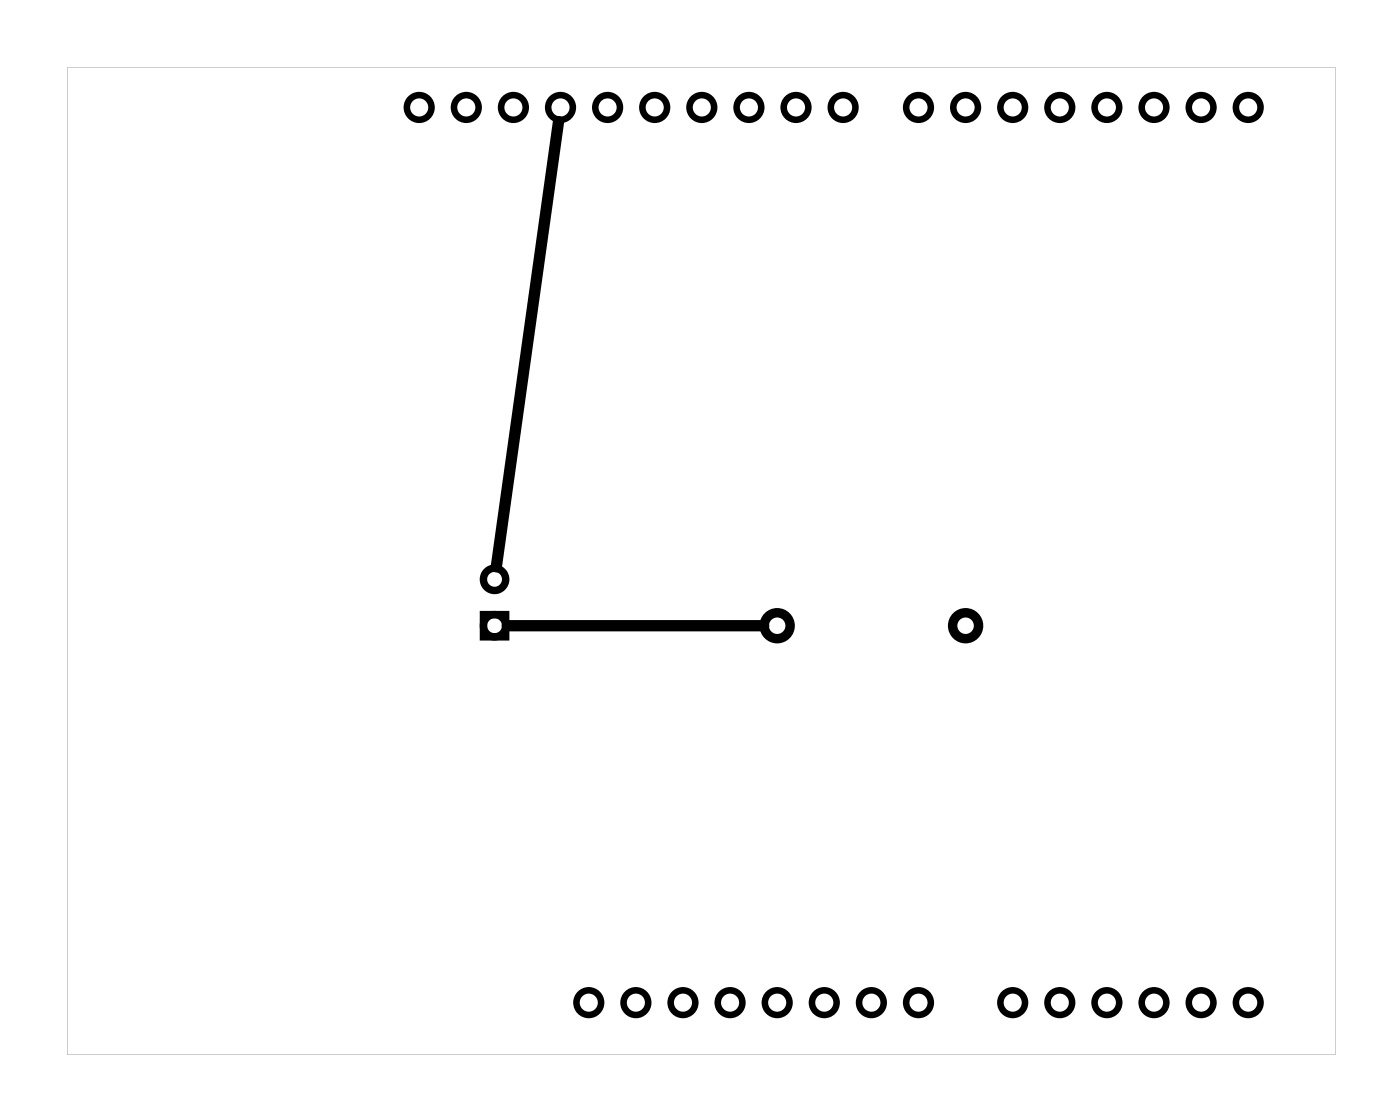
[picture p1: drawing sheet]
<svg xmlns="http://www.w3.org/2000/svg" width="75mm" height="60mm" viewBox="0 0 75 60" stroke-linecap="round" stroke-linejoin="round" font-family="sans-serif">
<path d="M3.6 3.6h68.4v53.3h-68.4zM3.6 3.6v53.3h68.4v-53.3z" fill="#000"/>
<g fill="none" stroke="#000" stroke-width=".51">
<circle cx="41.9" cy="33.7" r=".7"/>
<circle cx="52.1" cy="33.7" r=".7"/>
</g>
<g fill="none" stroke="#000" stroke-width=".4">
<path d="M26.1 33.1h1.2v1.2h-1.2z"/>
<circle cx="26.7" cy="33.7" r=".6"/>
<circle cx="26.7" cy="31.2" r=".6"/>
</g>
<g fill="none" stroke="#000" stroke-width=".35">
<circle cx="22.6" cy="5.8" r=".66"/>
<circle cx="25.1" cy="5.8" r=".66"/>
<circle cx="27.7" cy="5.8" r=".66"/>
<circle cx="30.2" cy="5.8" r=".66"/>
<circle cx="32.8" cy="5.8" r=".66"/>
<circle cx="35.3" cy="5.8" r=".66"/>
<circle cx="37.8" cy="5.8" r=".66"/>
<circle cx="40.4" cy="5.8" r=".66"/>
<circle cx="42.9" cy="5.8" r=".66"/>
<circle cx="45.5" cy="5.8" r=".66"/>
<circle cx="49.5" cy="5.8" r=".66"/>
<circle cx="52.1" cy="5.8" r=".66"/>
<circle cx="54.6" cy="5.8" r=".66"/>
<circle cx="57.1" cy="5.8" r=".66"/>
<circle cx="59.7" cy="5.8" r=".66"/>
<circle cx="62.2" cy="5.8" r=".66"/>
<circle cx="64.8" cy="5.8" r=".66"/>
<circle cx="67.3" cy="5.8" r=".66"/>
<circle cx="31.7" cy="54.1" r=".66"/>
<circle cx="34.3" cy="54.1" r=".66"/>
<circle cx="36.8" cy="54.1" r=".66"/>
<circle cx="39.4" cy="54.1" r=".66"/>
<circle cx="41.9" cy="54.1" r=".66"/>
<circle cx="44.4" cy="54.1" r=".66"/>
<circle cx="47" cy="54.1" r=".66"/>
<circle cx="49.5" cy="54.1" r=".66"/>
<circle cx="54.6" cy="54.1" r=".66"/>
<circle cx="57.1" cy="54.1" r=".66"/>
<circle cx="59.7" cy="54.1" r=".66"/>
<circle cx="62.2" cy="54.1" r=".66"/>
<circle cx="64.8" cy="54.1" r=".66"/>
<circle cx="67.3" cy="54.1" r=".66"/>
</g>
<path d="M30.1 6.6l-3.3 24M27.4 33.7h13.8" fill="none" stroke="#000" stroke-width=".61"/>
</svg>
